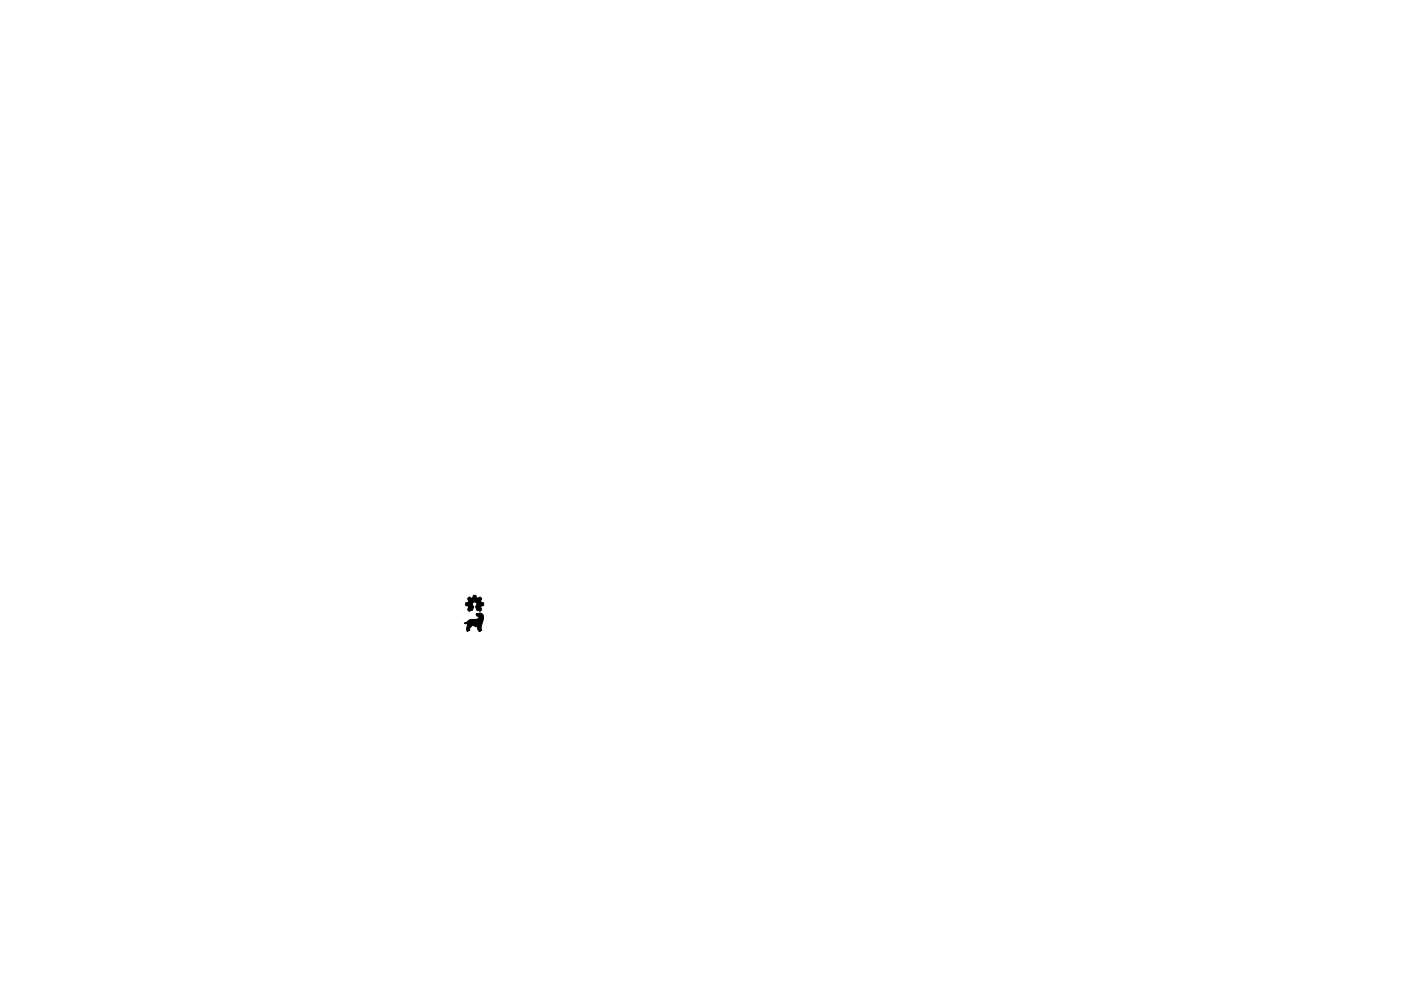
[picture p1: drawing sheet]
<svg xmlns="http://www.w3.org/2000/svg" width="297mm" height="210mm" viewBox="0 0 297 210" stroke-linecap="round" stroke-linejoin="round" font-family="sans-serif">
<path d="M99.3 126.8l.2-.2 .2 .2a.41 .41 0 0 0 .5 0 .41 .41 0 0 0 .2-.4 .45 .45 0 0 1 .5-.1 .45 .45 0 0 1 .2 .5l.2 .1a.42 .42 0 0 1 .7-.1 .42 .42 0 0 1-.1 .7l.2 .3 .4 .1v.6h-.2a.45 .45 0 0 0-.4 .4 .45 .45 0 0 0 .2 .4l-.3 .4-.2-.1a.8 .8 0 0 1-.5-1.4 .5 .5 0 0 0-.8-.4 .5 .5 0 0 0 .1 .9l-.3 .8h-.2a.42 .42 0 0 1-.6 0 .42 .42 0 0 1 0-.6l-.1-.3-.5-.1v-.6h.3a.44 .44 0 0 0 .4-.4 .44 .44 0 0 0-.3-.5zM98.4 132.2l1.2-.7 1.5-.1 .4-.2 .1-.2-.6-.5v-.2h.7h-.7l.2-.1a.86 .86 0 0 1 1.1 .1 .86 .86 0 0 1 .2 1l-.1 .3a3.6 3.6 0 0 0-.4 2.2 .61 .61 0 0 1-.3-.8l.1 1a1.13 1.13 0 0 1-.7-1l-1-.4-.3 .4a.51 .51 0 0 0-.2 .7 .31 .31 0 0 1-.4-.1 .31 .31 0 0 1 .1-.4l-.1 .8a.98 .98 0 0 1-.1-1.3v-.4z" fill="#000" stroke="#000" stroke-width=".21"/>
</svg>
